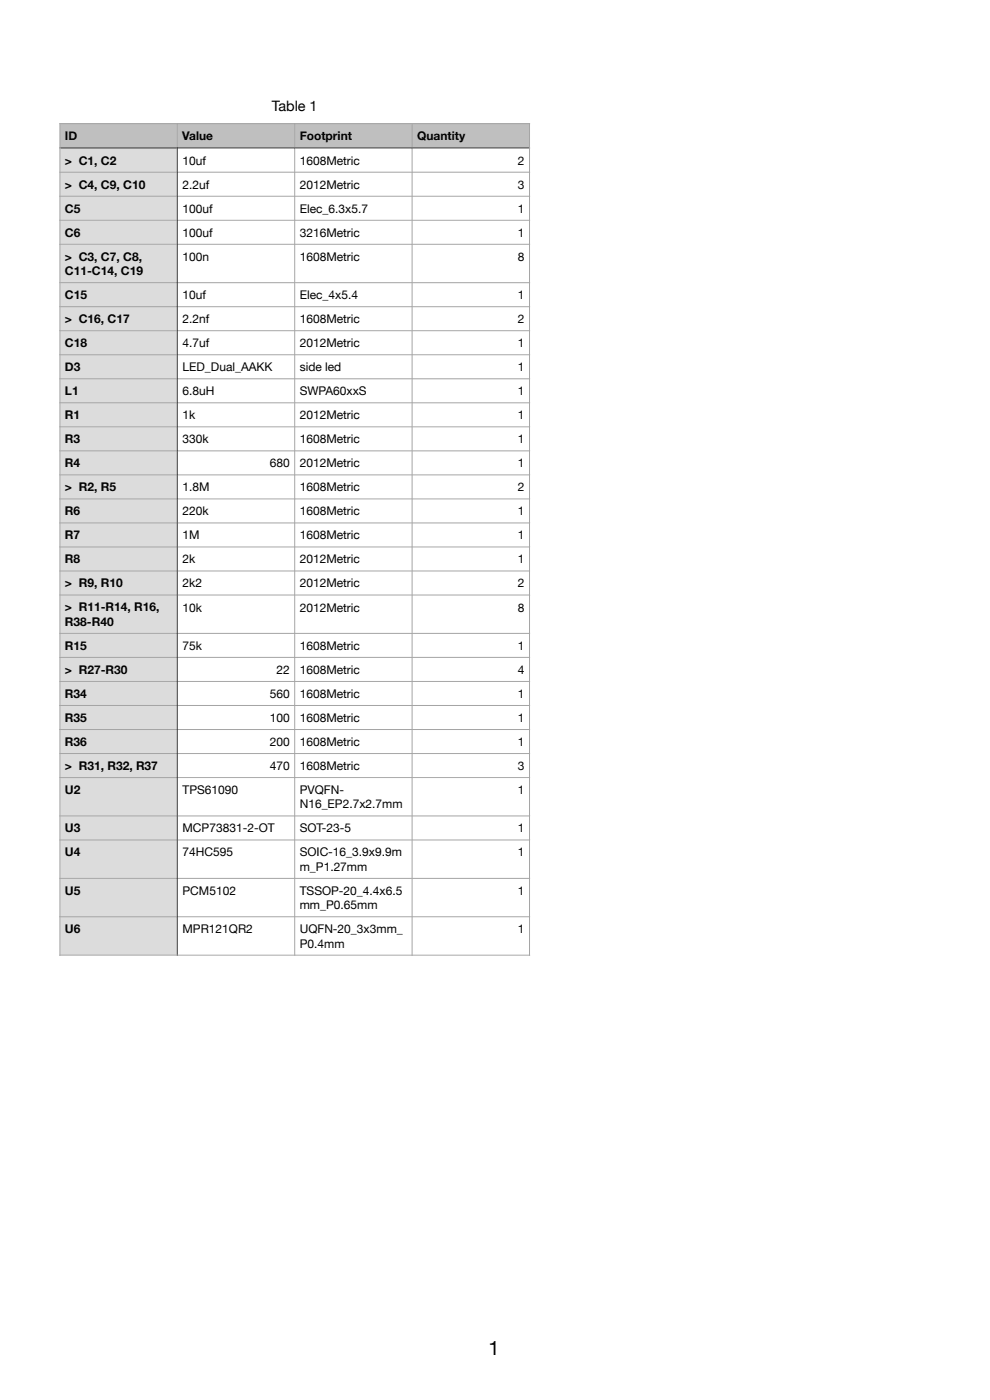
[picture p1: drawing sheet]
<svg xmlns="http://www.w3.org/2000/svg" width="292mm" height="413mm" viewBox="0 0 292 413" stroke-linecap="round" stroke-linejoin="round" font-family="sans-serif">
<defs><g id="words">
<text font-size="5.8" x="143.9" y="399.3">1</text>
<text font-size="4.2" x="80" y="32.8">Table 1</text>
<g font-size="3.5">
<text x="19.1" y="41.3">ID</text>
<text x="53.7" y="41.3">Value</text>
<text x="88.3" y="41.3">Footprint</text>
<text x="122.8" y="41.3">Quantity</text>
<text x="19.1" y="48.5">&gt; C1, C2</text>
<text x="53.8" y="48.5">10uf</text>
<text x="88.3" y="48.5">1608Metric</text>
<text x="152.5" y="48.5">2</text>
<text x="19.1" y="55.6">&gt; C4, C9, C10</text>
<text x="53.8" y="55.6">2.2uf</text>
<text x="88.3" y="55.6">2012Metric</text>
<text x="152.5" y="55.6">3</text>
<text x="19.1" y="62.7">C5</text>
<text x="53.8" y="62.7">100uf</text>
<text x="88.3" y="62.7">Elec_6.3x5.7</text>
<text x="152.5" y="62.7">1</text>
<text x="19.1" y="69.7">C6</text>
<text x="53.8" y="69.8">100uf</text>
<text x="88.3" y="69.8">3216Metric</text>
<text x="152.5" y="69.8">1</text>
<text x="19.1" y="76.8">&gt; C3, C7, C8,</text>
<text x="53.8" y="76.8">100n</text>
<text x="88.3" y="76.8">1608Metric</text>
<text x="152.5" y="76.8">8</text>
<text x="19.1" y="81.1">C11-C14, C19</text>
<text x="19.1" y="88.1">C15</text>
<text x="53.8" y="88.2">10uf</text>
<text x="88.3" y="88.2">Elec_4x5.4</text>
<text x="152.5" y="88.2">1</text>
<text x="19.1" y="95.2">&gt; C16, C17</text>
<text x="53.8" y="95.2">2.2nf</text>
<text x="88.3" y="95.2">1608Metric</text>
<text x="152.5" y="95.2">2</text>
<text x="19.1" y="102.3">C18</text>
<text x="53.8" y="102.3">4.7uf</text>
<text x="88.3" y="102.3">2012Metric</text>
<text x="152.5" y="102.3">1</text>
<text x="19.1" y="109.4">D3</text>
<text x="53.8" y="109.4">LED_Dual_AAKK</text>
<text x="88.3" y="109.4">side led</text>
<text x="152.5" y="109.4">1</text>
<text x="19.1" y="116.5">L1</text>
<text x="53.8" y="116.5">6.8uH</text>
<text x="88.3" y="116.5">SWPA60xxS</text>
<text x="152.5" y="116.5">1</text>
<text x="19.1" y="123.5">R1</text>
<text x="53.8" y="123.6">1k</text>
<text x="88.3" y="123.6">2012Metric</text>
<text x="152.5" y="123.6">1</text>
<text x="19.1" y="130.6">R3</text>
<text x="53.8" y="130.6">330k</text>
<text x="88.3" y="130.6">1608Metric</text>
<text x="152.5" y="130.6">1</text>
<text x="19.1" y="137.7">R4</text>
<text x="79.4" y="137.7">680</text>
<text x="88.3" y="137.7">2012Metric</text>
<text x="152.5" y="137.7">1</text>
<text x="19.1" y="144.8">&gt; R2, R5</text>
<text x="53.8" y="144.8">1.8M</text>
<text x="88.3" y="144.8">1608Metric</text>
<text x="152.5" y="144.8">2</text>
<text x="19.1" y="151.9">R6</text>
<text x="53.8" y="151.9">220k</text>
<text x="88.3" y="151.9">1608Metric</text>
<text x="152.5" y="151.9">1</text>
<text x="19.1" y="158.9">R7</text>
<text x="53.8" y="159">1M</text>
<text x="88.3" y="159">1608Metric</text>
<text x="152.5" y="159">1</text>
<text x="19.1" y="166">R8</text>
<text x="53.8" y="166">2k</text>
<text x="88.3" y="166">2012Metric</text>
<text x="152.5" y="166">1</text>
<text x="19.1" y="173.1">&gt; R9, R10</text>
<text x="53.8" y="173.1">2k2</text>
<text x="88.3" y="173.1">2012Metric</text>
<text x="152.5" y="173.1">2</text>
<text x="19.1" y="180.2">&gt; R11-R14, R16,</text>
<text x="19.1" y="184.4">R38-R40</text>
<text x="53.8" y="180.2">10k</text>
<text x="88.3" y="180.2">2012Metric</text>
<text x="152.5" y="180.2">8</text>
<text x="19.1" y="191.5">R15</text>
<text x="53.8" y="191.5">75k</text>
<text x="88.3" y="191.5">1608Metric</text>
<text x="152.5" y="191.5">1</text>
<text x="19.1" y="198.6">&gt; R27-R30</text>
<text x="81.4" y="198.6">22</text>
<text x="88.3" y="198.6">1608Metric</text>
<text x="152.5" y="198.6">4</text>
<text x="19.1" y="205.7">R34</text>
<text x="79.4" y="205.7">560</text>
<text x="88.3" y="205.7">1608Metric</text>
<text x="152.5" y="205.7">1</text>
<text x="19.1" y="212.7">R35</text>
<text x="79.4" y="212.7">100</text>
<text x="88.3" y="212.7">1608Metric</text>
<text x="152.5" y="212.7">1</text>
<text x="19.1" y="219.8">R36</text>
<text x="79.4" y="219.8">200</text>
<text x="88.3" y="219.8">1608Metric</text>
<text x="152.5" y="219.8">1</text>
<text x="19.1" y="226.9">&gt; R31, R32, R37</text>
<text x="79.4" y="226.9">470</text>
<text x="88.3" y="226.9">1608Metric</text>
<text x="152.5" y="226.9">3</text>
<text x="19.1" y="234">U2</text>
<text x="53.8" y="234">TPS61090</text>
<text x="88.3" y="234">PVQFN-</text>
<text x="152.5" y="234">1</text>
<text x="88.3" y="238.2">N16_EP2.7x2.7mm</text>
<text x="19.1" y="245.3">U3</text>
<text x="53.8" y="245.3">MCP73831-2-OT</text>
<text x="88.3" y="245.3">SOT-23-5</text>
<text x="152.5" y="245.3">1</text>
<text x="19.1" y="252.4">U4</text>
<text x="53.8" y="252.4">74HC595</text>
<text x="88.3" y="252.4">SOIC-16_3.9x9.9m</text>
<text x="88.3" y="256.6">m_P1.27mm</text>
<text x="152.5" y="252.4">1</text>
<text x="19.1" y="263.7">U5</text>
<text x="53.8" y="263.7">PCM5102</text>
<text x="88.3" y="263.7">TSSOP-20_4.4x6.5</text>
<text x="152.5" y="263.7">1</text>
<text x="88.3" y="267.9">mm_P0.65mm</text>
<text x="19.1" y="275">U6</text>
<text x="53.8" y="275">MPR121QR2</text>
<text x="88.3" y="275">UQFN-20_3x3mm_</text>
<text x="152.5" y="275">1</text>
<text x="88.3" y="279.2">P0.4mm</text>
</g>
</g></defs>
<g fill="#bec0bf">
<path d="M17.6 36.5h34.6v7.1h-34.6z"/>
<path d="M52.2 36.5h34.6v7.1h-34.6z"/>
<path d="M86.8 36.5h34.6v7.1h-34.6z"/>
<path d="M121.4 36.5h34.5v7.1h-34.5z"/>
</g>
<g fill="#dcdcdc">
<path d="M17.6 43.6h34.6v7.1h-34.6z"/>
<path d="M17.6 50.7h34.6v7.1h-34.6z"/>
<path d="M17.6 57.8h34.6v7.1h-34.6z"/>
<path d="M17.6 64.9h34.6v7.1h-34.6z"/>
<path d="M17.6 72h34.6v11.3h-34.6z"/>
<path d="M17.6 83.3h34.6v7.1h-34.6z"/>
<path d="M17.6 90.4h34.6v7.1h-34.6z"/>
<path d="M17.6 97.5h34.6v7h-34.6z"/>
<path d="M17.6 104.5h34.6v7.1h-34.6z"/>
<path d="M17.6 111.6h34.6v7.1h-34.6z"/>
<path d="M17.6 118.7h34.6v7.1h-34.6z"/>
<path d="M17.6 125.8h34.6v7.1h-34.6z"/>
<path d="M17.6 132.9h34.6v7h-34.6z"/>
<path d="M17.6 139.9h34.6v7.1h-34.6z"/>
<path d="M17.6 147h34.6v7.1h-34.6z"/>
<path d="M17.6 154.1h34.6v7.1h-34.6z"/>
<path d="M17.6 161.2h34.6v7.1h-34.6z"/>
<path d="M17.6 168.3h34.6v7h-34.6z"/>
<path d="M17.6 175.3h34.6v11.4h-34.6z"/>
<path d="M17.6 186.7h34.6v7h-34.6z"/>
<path d="M17.6 193.7h34.6v7.1h-34.6z"/>
<path d="M17.6 200.8h34.6v7.1h-34.6z"/>
<path d="M17.6 207.9h34.6v7.1h-34.6z"/>
<path d="M17.6 215h34.6v7.1h-34.6z"/>
<path d="M17.6 222.1h34.6v7h-34.6z"/>
<path d="M17.6 229.1h34.6v11.3h-34.6z"/>
<path d="M17.6 240.4h34.6v7.1h-34.6z"/>
<path d="M17.6 247.5h34.6v11.3h-34.6z"/>
<path d="M17.6 258.8h34.6v11.4h-34.6z"/>
<path d="M17.6 270.2h34.6v11.3h-34.6z"/>
</g>
<g fill="none" stroke="#a6a6a6" stroke-width=".29">
<path d="M17.5 36.5h138.6M17.6 36.3v245.3M52.2 36.3v7.1M86.8 36.3v245.3M121.4 36.3v245.3M155.9 36.3v245.3M17.5 50.7h138.6M17.5 57.8h138.6M17.5 64.9h138.6M17.5 72h138.6M17.5 83.3h138.6M17.5 90.4h138.6"/>
<path d="M17.5 97.5h138.6M17.5 104.5h138.6M17.5 111.6h138.6M17.5 118.7h138.6M17.5 125.8h138.6M17.5 132.9h138.6M17.5 139.9h138.6M17.5 147h138.6M17.5 154.1h138.6M17.5 161.2h138.6M17.5 168.3h138.6M17.5 175.3h138.6"/>
<path d="M17.5 186.7h138.6M17.5 193.7h138.6M17.5 200.8h138.6M17.5 207.9h138.6M17.5 215h138.6M17.5 222.1h138.6M17.5 229.1h138.6M17.5 240.4h138.6M17.5 247.5h138.6M17.5 258.8h138.6M17.5 270.2h138.6M17.5 281.5h138.6"/>
</g>
<path d="M17.5 43.6h138.6M52.2 43.4v238.2" fill="none" stroke="#404040" stroke-width=".29"/>
<use href="#words"/>
</svg>
